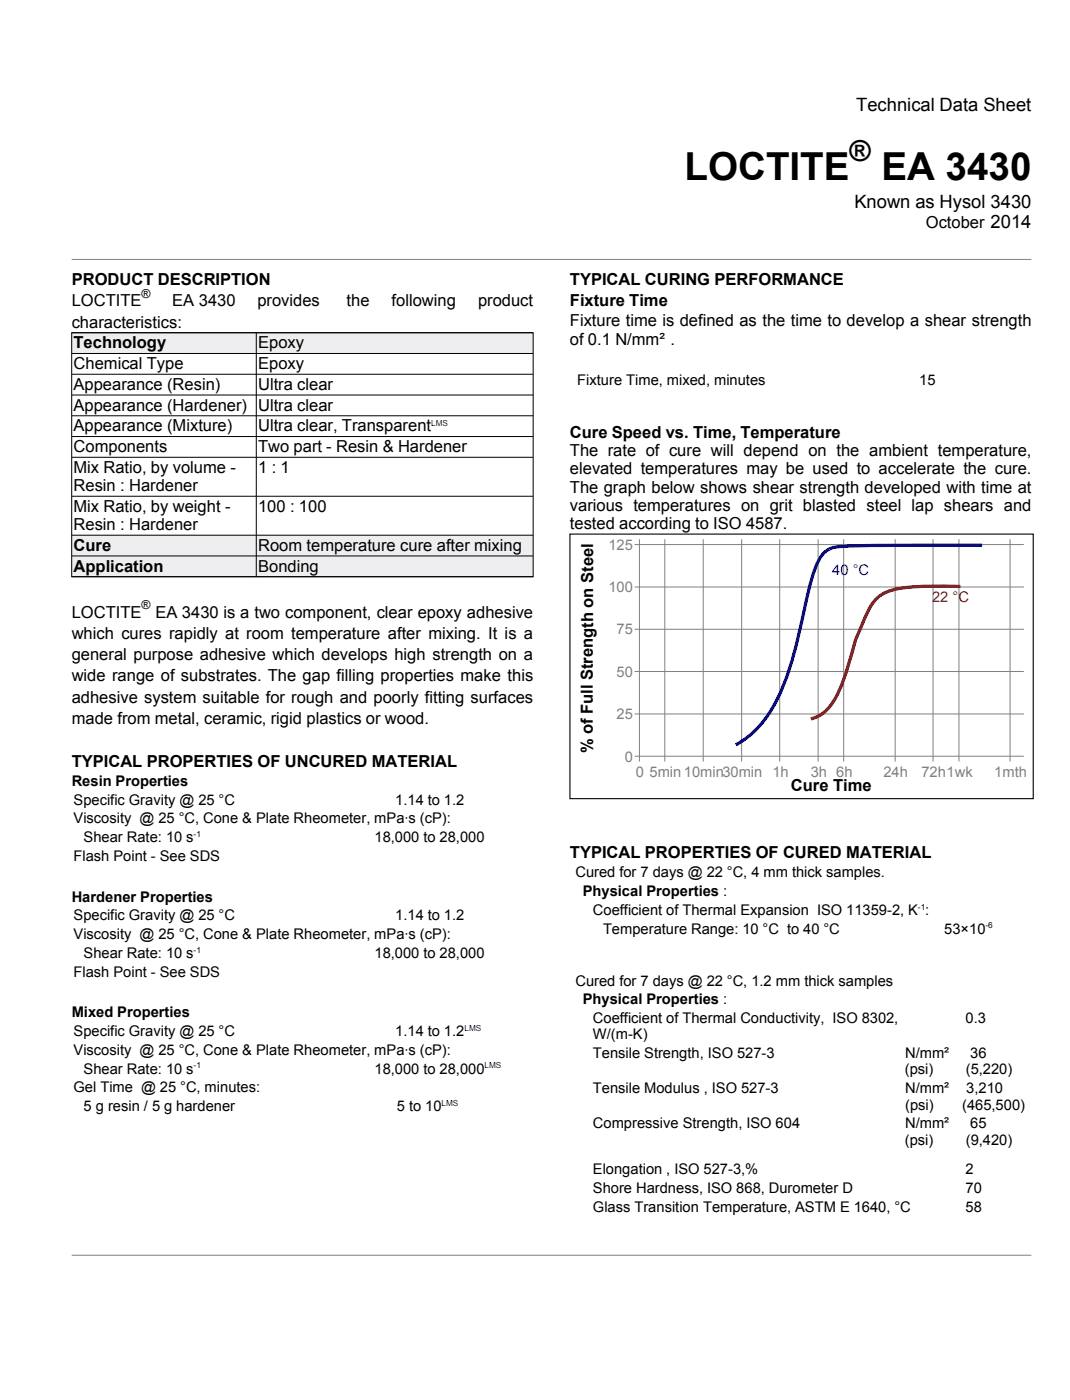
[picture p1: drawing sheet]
<svg xmlns="http://www.w3.org/2000/svg" width="205mm" height="269mm" viewBox="0 0 205 269" stroke-linecap="round" stroke-linejoin="round" font-family="sans-serif">
<defs><g id="words">
<g font-size="7.4">
<text x="131.4" y="34.5">LOCTITE</text>
<text x="169.1" y="34.5">EA 3430</text>
</g>
<text font-size="5.5" x="163" y="30.9">®</text>
<g font-size="3.5">
<text x="164.3" y="21.2">Technical Data Sheet</text>
<text x="163.9" y="39.9">Known as Hysol 3430</text>
</g>
<g font-size="3.2">
<text x="177.7" y="43.8">October-2014</text>
<text x="13.8" y="54.7">PRODUCT DESCRIPTION</text>
<text x="13.8" y="58.8">LOCTITE</text>
<text x="33.1" y="58.8">EA 3430</text>
<text x="49.4" y="58.8">provides</text>
<text x="66.5" y="58.8">the</text>
<text x="75.1" y="58.8">following</text>
<text x="91.7" y="58.8">product</text>
<text x="109.4" y="58.7">Fixture Time</text>
<text x="109.4" y="54.7">TYPICAL CURING PERFORMANCE</text>
<text x="13.8" y="62.9">characteristics:</text>
<text x="109.4" y="62.7">Fixture time is defined as the time to develop a shear strength</text>
<text x="14.1" y="70.9">Chemical Type</text>
<text x="14.1" y="66.9">Technology</text>
<text x="49.5" y="66.9">Epoxy</text>
<text x="49.5" y="70.9">Epoxy</text>
<text x="109.4" y="66.2">of 0.1 N/mm².</text>
<text x="14.1" y="74.9">Appearance (Resin)</text>
<text x="49.5" y="74.9">Ultra clear</text>
<text x="14.1" y="78.8">Appearance (Hardener)</text>
<text x="14.1" y="82.8">Appearance (Mixture)</text>
<text x="49.5" y="78.8">Ultra clear</text>
<text x="49.5" y="82.8">Ultra clear, Transparent</text>
<text x="14.1" y="86.8">Components</text>
<text x="49.5" y="86.8">Two part - Resin &amp; Hardener</text>
<text x="109.4" y="87.6">The rate of cure will depend on the ambient temperature,</text>
<text x="109.4" y="84.1">Cure Speed vs. Time, Temperature</text>
<text x="14.1" y="90.8">Mix Ratio, by volume -</text>
<text x="14.1" y="94.3">Resin : Hardener</text>
<text x="49.5" y="90.8">1 : 1</text>
<text x="109.4" y="94.6">The graph below shows shear strength developed with time at</text>
<text x="109.4" y="91.1">elevated temperatures may be used to accelerate the cure.</text>
<text x="14.1" y="98.3">Mix Ratio, by weight -</text>
<text x="14.1" y="101.8">Resin : Hardener</text>
<text x="49.5" y="98.3">100 : 100</text>
<text x="109.4" y="101.6">tested according to ISO 4587.</text>
<text x="109.4" y="98.1">various temperatures on grit blasted steel lap shears and</text>
<text x="14.1" y="105.8">Cure</text>
<text x="49.5" y="105.8">Room temperature cure after mixing</text>
<text x="14.1" y="109.7">Application</text>
<text x="49.5" y="109.7">Bonding</text>
<text x="13.8" y="118.6">LOCTITE</text>
<text x="29.8" y="118.6">EA 3430 is a two component, clear epoxy adhesive</text>
<text x="13.8" y="122.7">which cures rapidly at room temperature after mixing. It is a</text>
<text x="13.8" y="126.8">general purpose adhesive which develops high strength on a</text>
<text x="13.8" y="130.8">wide range of substrates. The gap filling properties make this</text>
<text x="13.8" y="134.9">adhesive system suitable for rough and poorly fitting surfaces</text>
<text x="13.8" y="139">made from metal, ceramic, rigid plastics or wood.</text>
<text x="13.8" y="147.2">TYPICAL PROPERTIES OF UNCURED MATERIAL</text>
<text x="113.7" y="144.7" transform="rotate(-90 113.7 144.7)">% of Full Strength on Steel</text>
<text x="151.8" y="151.8">Cure Time</text>
<text x="109.4" y="164.8">TYPICAL PROPERTIES OF CURED MATERIAL</text>
</g>
<g font-size="2.8">
<text x="110.8" y="73.8">Fixture Time, mixed, minutes</text>
<text x="176.4" y="73.8">15</text>
<text x="13.8" y="150.9">Resin Properties</text>
<text x="14.1" y="154.5">Specific Gravity @ 25 °C</text>
<text x="75.8" y="154.5">1.14 to 1.2</text>
<text x="14.1" y="158.1">Viscosity @ 25 °C, Cone &amp; Plate Rheometer, mPa·s (cP):</text>
<text x="16.1" y="161.7">Shear Rate: 10 s</text>
<text x="71.9" y="161.7">18,000 to 28,000</text>
<text x="14.1" y="165.3">Flash Point - See SDS</text>
<text x="13.8" y="173.1">Hardener Properties</text>
<text x="110.4" y="168.5">Cured for 7 days @ 22 °C, 4 mm thick samples.</text>
<text x="111.8" y="172.1">Physical Properties :</text>
<text x="14.1" y="176.7">Specific Gravity @ 25 °C</text>
<text x="75.8" y="176.7">1.14 to 1.2</text>
<text x="113.8" y="175.7">Coefficient of Thermal Expansion ISO 11359-2, K :</text>
<text x="115.7" y="179.3">Temperature Range: 10 °C to 40 °C</text>
<text x="181.2" y="179.3">53×10</text>
<text x="14.1" y="180.3">Viscosity @ 25 °C, Cone &amp; Plate Rheometer, mPa·s (cP):</text>
<text x="16.1" y="183.9">Shear Rate: 10 s</text>
<text x="71.9" y="183.9">18,000 to 28,000</text>
<text x="14.1" y="187.5">Flash Point - See SDS</text>
<text x="110.4" y="189.2">Cured for 7 days @ 22 °C, 1.2 mm thick samples</text>
<text x="13.8" y="195.4">Mixed Properties</text>
<text x="111.8" y="192.8">Physical Properties :</text>
<text x="113.8" y="196.4">Coefficient of Thermal Conductivity, ISO 8302,</text>
<text x="185.3" y="196.4">0.3</text>
<text x="14.1" y="202.6">Viscosity @ 25 °C, Cone &amp; Plate Rheometer, mPa·s (cP):</text>
<text x="14.1" y="199">Specific Gravity @ 25 °C</text>
<text x="75.8" y="199">1.14 to 1.2</text>
<text x="113.8" y="199.6">W/(m-K)</text>
<text x="113.8" y="203.2">Tensile Strength, ISO 527-3</text>
<text x="173.7" y="203.2">N/mm²</text>
<text x="186.2" y="203.2">36</text>
<text x="14.1" y="209.8">Gel Time @ 25 °C, minutes:</text>
<text x="16.1" y="206.2">Shear Rate: 10 s</text>
<text x="71.9" y="206.2">18,000 to 28,000</text>
<text x="113.8" y="209.9">Tensile Modulus , ISO 527-3</text>
<text x="173.6" y="206.3">(psi)</text>
<text x="173.7" y="209.9">N/mm²</text>
<text x="185.3" y="206.3">(5,220)</text>
<text x="185.4" y="209.9">3,210</text>
<text x="16.1" y="213.4">5 g resin / 5 g hardener</text>
<text x="76.2" y="213.4">5 to 10</text>
<text x="173.7" y="213">(psi)</text>
<text x="184.6" y="213">(465,500)</text>
<text x="113.8" y="216.6">Compressive Strength, ISO 604</text>
<text x="173.6" y="219.8">(psi)</text>
<text x="173.7" y="216.6">N/mm²</text>
<text x="185.3" y="219.8">(9,420)</text>
<text x="186.2" y="216.6">65</text>
<text x="113.8" y="225.5">Elongation , ISO 527-3,%</text>
<text x="185.3" y="225.5">2</text>
<text x="113.8" y="232.7">Glass Transition Temperature, ASTM E 1640, °C</text>
<text x="113.8" y="229.1">Shore Hardness, ISO 868, Durometer D</text>
<text x="185.3" y="229.1">70</text>
<text x="185.3" y="232.7">58</text>
</g>
<g font-size="2.8" fill="#808080">
<text x="116.7" y="105.6">125</text>
<text x="116.7" y="113.7">100</text>
<text x="118.3" y="121.8">75</text>
<text x="118.3" y="130">50</text>
<text x="118.3" y="138.1">25</text>
<text x="119.9" y="146.2">0</text>
<text x="122" y="149.1">0</text>
<text x="124.6" y="149.1">5min 10min30min 1h</text>
<text x="155.6" y="149.1">3h 6h</text>
<text x="169.5" y="149.1">24h</text>
<text x="176.8" y="149.1">72h1wk</text>
<text x="190.8" y="149.1">1mth</text>
</g>
<text font-size="2.8" fill="#00f" x="159.7" y="110.5">40 °C</text>
<text font-size="2.8" fill="#f00" x="178.9" y="115.6">22 °C</text>
<g font-size="2.4">
<text x="27.1" y="57.3">®</text>
<text x="27.1" y="117">®</text>
</g>
<g font-size="1.6" fill="#000080">
<text x="82.7" y="81.8">LMS</text>
<text x="89.1" y="197.9">LMS</text>
<text x="93" y="205.1">LMS</text>
<text x="84.7" y="212.3">LMS</text>
</g>
<g font-size="1.6">
<text x="37.1" y="160.7">-1</text>
<text x="176.1" y="174.7">-1</text>
<text x="189.1" y="178.3">-6</text>
<text x="37.1" y="182.9">-1</text>
<text x="37.1" y="205.1">-1</text>
</g>
</g></defs>
<path d="M13.8 49.8h184.1z" fill="none" stroke="#808080" stroke-width=".19"/>
<g fill="#eeeef0">
<path d="M13.8 63.9h35.4v4h-35.4z"/>
<path d="M49.2 63.9h53.1v4h-53.1z"/>
</g>
<path d="M49.2 63.9v4zM49.2 67.9v4zM49.2 71.9v3.9zM49.2 75.8v4zM49.2 79.8v4zM49.2 83.8v4zM49.2 87.8v7.5zM49.2 95.3v7.5z" fill="none" stroke="#000" stroke-width=".19"/>
<g fill="#eeeef0">
<path d="M13.8 102.8h35.4v4h-35.4z"/>
<path d="M49.2 102.8h53.1v4h-53.1z"/>
</g>
<path d="M49.2 102.8v4z" fill="none" stroke="#000" stroke-width=".19"/>
<g fill="#eeeef0">
<path d="M13.8 106.8h35.4v3.9h-35.4z"/>
<path d="M49.2 106.8h53.1v3.9h-53.1z"/>
</g>
<g fill="none" stroke="#000" stroke-width=".19">
<path d="M13.8 63.9h88.5v46.8h-88.5zM13.8 63.9h88.5zM13.8 67.9h88.5zM13.8 71.9h88.5zM13.8 75.8h88.5zM13.8 79.8h88.5zM13.8 83.8h88.5zM13.8 87.8h88.5zM13.8 95.3h88.5zM13.8 102.8h88.5zM13.8 106.8h88.5zM13.8 110.7h88.5z"/>
<path d="M49.2 106.8v3.9z"/>
</g>
<path d="M109.4 102.6h88.9v50.8h-88.9z" fill="none" stroke="#000" stroke-width=".21"/>
<g fill="none" stroke="#808080" stroke-width=".19">
<path d="M121.8 104.6h74.7M121.8 112.7h74.7M122.7 103.5v42.7M127.6 103.5v42.7M134.9 103.5v42.7M142.3 103.5v42.7M149.6 103.5v42.7M157 103.5v42.7M161.9 103.5v42.7M171.8 103.5v42.7M179 103.5v42.7M184 103.5v42.7"/>
<path d="M193.8 103.5v42.7M121.8 120.8h74.7M121.8 128.9h74.7M121.8 137.1h74.7M121.8 145.2h74.7M13.8 241h184.1z"/>
</g>
<path d="M184.3 112.6h-2.9a34 34 0 0 0-10.8 .9 6.9 6.9 0 0 0-4.2 4.1l-1 2.3a30.4 30.4 0 0 0-2.5 7.5l-.9 2.8a15.3 15.3 0 0 1-3.7 6.4l-1.7 1.1-1 .3" fill="none" stroke="#f00" stroke-width=".64" stroke-linecap="butt"/>
<path d="M188.5 104.7h-17.8a75.4 75.4 0 0 0-10.8 .4l-.3 .1a5.1 5.1 0 0 0-2.6 2.6 48.6 48.6 0 0 0-2.9 10.2 64.4 64.4 0 0 1-5.5 17.3 18.9 18.9 0 0 1-7.4 7.7" fill="none" stroke="#00f" stroke-width=".64" stroke-linecap="butt"/>
<use href="#words"/>
</svg>
